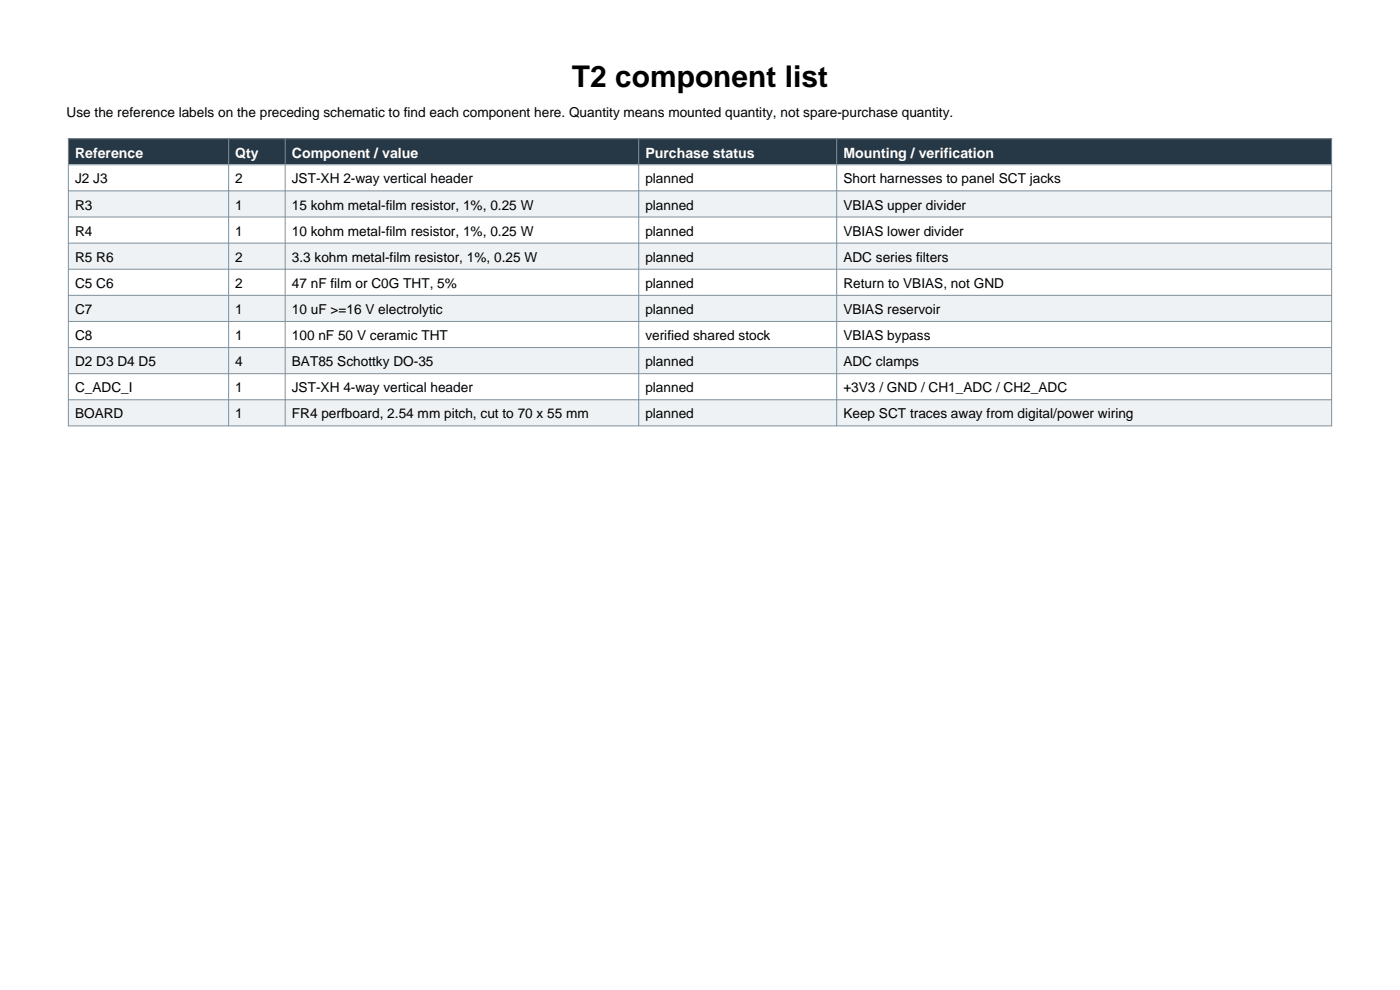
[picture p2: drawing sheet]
<svg xmlns="http://www.w3.org/2000/svg" width="297mm" height="210mm" viewBox="0 0 297 210" stroke-linecap="round" stroke-linejoin="round" font-family="sans-serif">
<defs><g id="words">
<text font-size="6.3" x="121.3" y="18.5">T2 component list</text>
<g font-size="3" fill="#fff">
<text x="15.9" y="33.5">Reference</text>
<text x="49.9" y="33.5">Qty</text>
<text x="61.9" y="33.5">Component / value</text>
<text x="136.9" y="33.5">Purchase status</text>
<text x="178.9" y="33.5">Mounting / verification</text>
</g>
<g font-size="2.9">
<text x="14.1" y="24.9">Use the reference labels on the preceding schematic to find each component here. Quantity means mounted quantity, not spare-purchase quantity.</text>
<text x="15.9" y="38.9">J2 J3</text>
<text x="49.9" y="38.9">2</text>
<text x="61.9" y="38.9">JST-XH 2-way vertical header</text>
<text x="136.9" y="38.9">planned</text>
<text x="178.9" y="38.9">Short harnesses to panel SCT jacks</text>
<text x="15.9" y="44.4">R3</text>
<text x="49.9" y="44.4">1</text>
<text x="61.9" y="44.4">15 kohm metal-film resistor, 1%, 0.25 W</text>
<text x="136.9" y="44.4">planned</text>
<text x="178.9" y="44.4">VBIAS upper divider</text>
<text x="15.9" y="50">R4</text>
<text x="49.9" y="50">1</text>
<text x="61.9" y="50">10 kohm metal-film resistor, 1%, 0.25 W</text>
<text x="136.9" y="50">planned</text>
<text x="178.9" y="50">VBIAS lower divider</text>
<text x="15.9" y="55.5">R5 R6</text>
<text x="49.9" y="55.5">2</text>
<text x="61.9" y="55.5">3.3 kohm metal-film resistor, 1%, 0.25 W</text>
<text x="136.9" y="55.5">planned</text>
<text x="178.9" y="55.5">ADC series filters</text>
<text x="15.9" y="61.1">C5 C6</text>
<text x="49.9" y="61.1">2</text>
<text x="61.9" y="61.1">47 nF film or C0G THT, 5%</text>
<text x="136.9" y="61.1">planned</text>
<text x="178.9" y="61.1">Return to VBIAS, not GND</text>
<text x="15.9" y="66.6">C7</text>
<text x="49.9" y="66.6">1</text>
<text x="61.9" y="66.6">10 uF &gt;=16 V electrolytic</text>
<text x="136.9" y="66.6">planned</text>
<text x="178.9" y="66.6">VBIAS reservoir</text>
<text x="15.9" y="72.1">C8</text>
<text x="15.9" y="77.7">D2 D3 D4 D5</text>
<text x="49.9" y="72.1">1</text>
<text x="49.9" y="77.7">4</text>
<text x="61.9" y="72.1">100 nF 50 V ceramic THT</text>
<text x="61.9" y="77.7">BAT85 Schottky DO-35</text>
<text x="136.9" y="72.1">verified shared stock</text>
<text x="136.9" y="77.7">planned</text>
<text x="178.9" y="72.1">VBIAS bypass</text>
<text x="178.9" y="77.7">ADC clamps</text>
<text x="15.9" y="83.2">C_ADC_I</text>
<text x="49.9" y="83.2">1</text>
<text x="61.9" y="83.2">JST-XH 4-way vertical header</text>
<text x="136.9" y="83.2">planned</text>
<text x="178.9" y="83.2">+3V3 / GND / CH1_ADC / CH2_ADC</text>
<text x="15.9" y="88.8">BOARD</text>
<text x="49.9" y="88.8">1</text>
<text x="61.9" y="88.8">FR4 perfboard, 2.54 mm pitch, cut to 70 x 55 mm</text>
<text x="136.9" y="88.8">planned</text>
<text x="178.9" y="88.8">Keep SCT traces away from digital/power wiring</text>
</g>
</g></defs>
<path d="M14.5 29.4h268v5.6h-268z" fill-rule="evenodd" fill="#263746"/>
<path d="M14.5 35h268v5.5h-268z" fill-rule="evenodd" fill="#fff"/>
<path d="M14.5 40.5h268v5.5h-268z" fill-rule="evenodd" fill="#eef2f4"/>
<path d="M14.5 46h268v5.6h-268z" fill-rule="evenodd" fill="#fff"/>
<path d="M14.5 51.6h268v5.5h-268z" fill-rule="evenodd" fill="#eef2f4"/>
<path d="M14.5 57.1h268v5.5h-268z" fill-rule="evenodd" fill="#fff"/>
<path d="M14.5 62.6h268v5.6h-268z" fill-rule="evenodd" fill="#eef2f4"/>
<path d="M14.5 68.2h268v5.5h-268z" fill-rule="evenodd" fill="#fff"/>
<path d="M14.5 73.7h268v5.6h-268z" fill-rule="evenodd" fill="#eef2f4"/>
<path d="M14.5 79.3h268v5.5h-268z" fill-rule="evenodd" fill="#fff"/>
<path d="M14.5 84.8h268v5.5h-268z" fill-rule="evenodd" fill="#eef2f4"/>
<g fill="none" stroke="#80909c" stroke-width=".21">
<path d="M14.5 29.4h268v60.9h-268zM14.5 35h268M48.5 29.4v60.9M60.5 29.4v60.9M135.5 29.4v60.9M177.5 29.4v60.9M14.5 40.5h268M14.5 46h268M14.5 51.6h268M14.5 57.1h268M14.5 62.6h268M14.5 68.2h268"/>
<path d="M14.5 73.7h268M14.5 79.3h268M14.5 84.8h268"/>
</g>
<use href="#words"/>
</svg>
